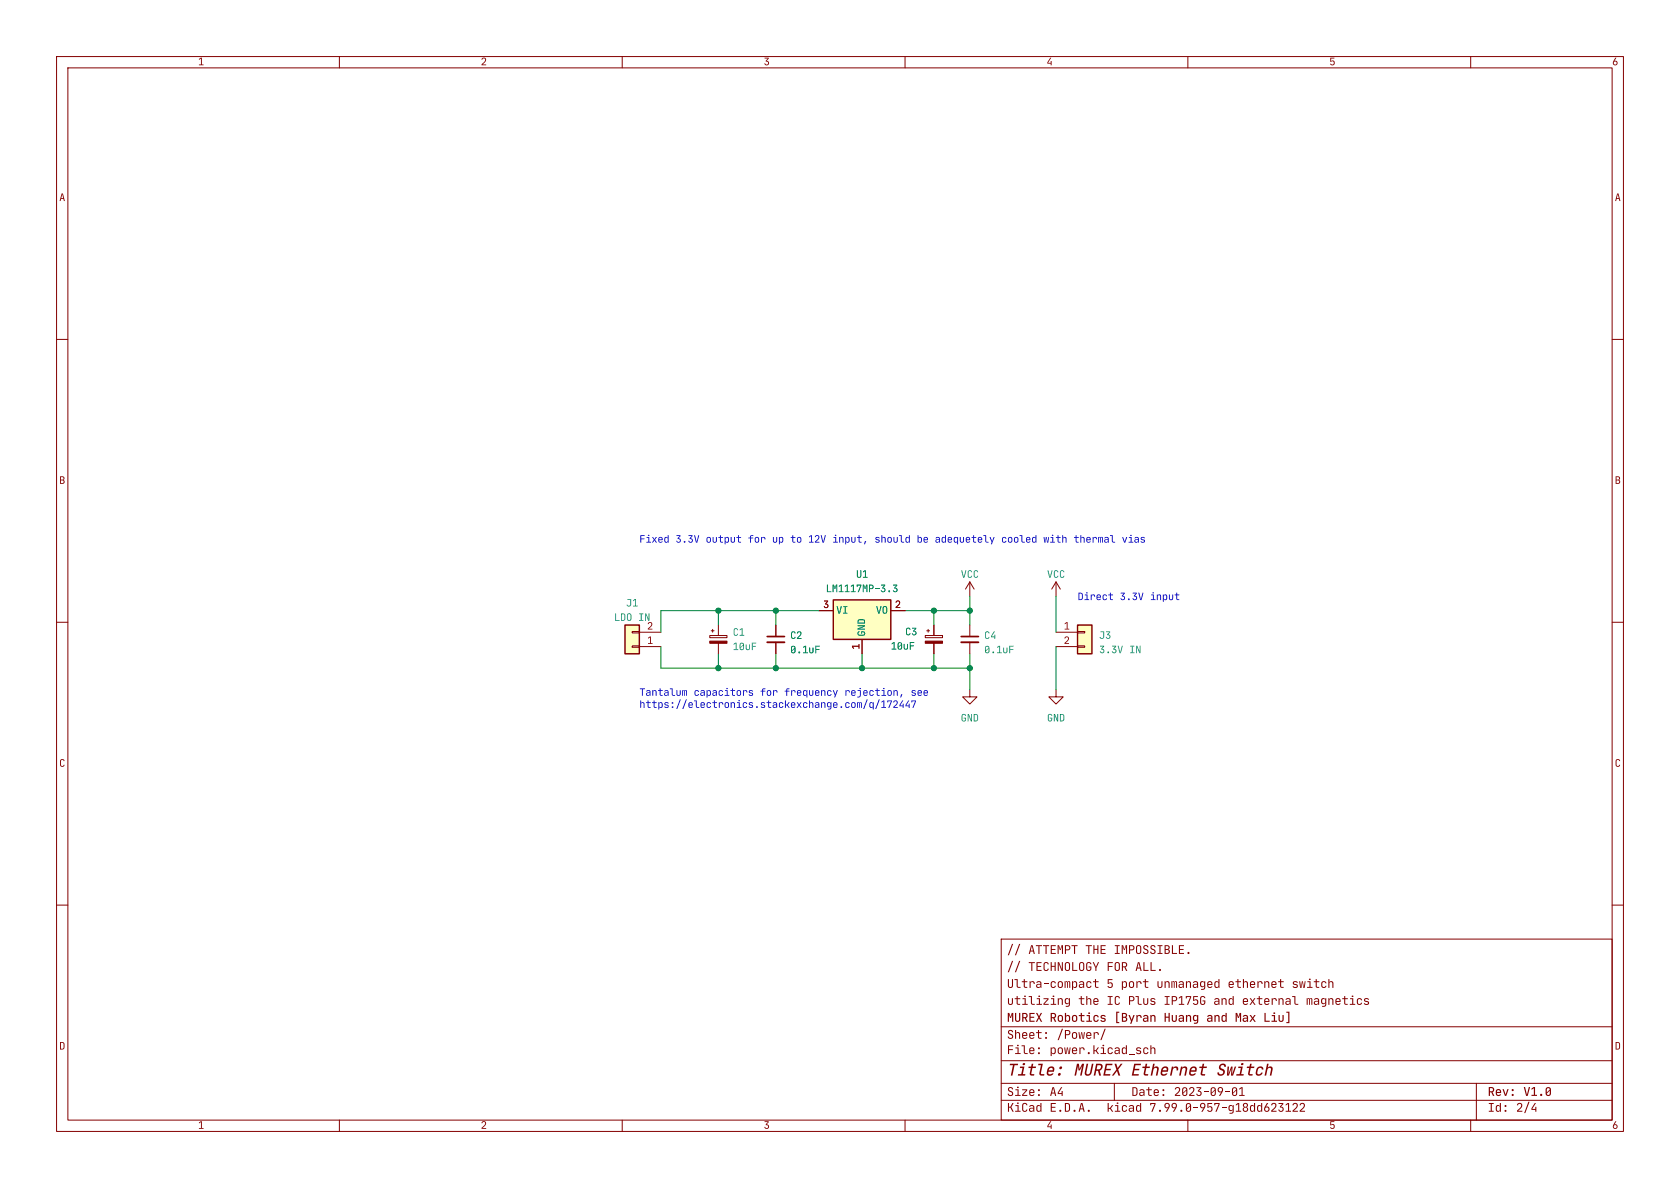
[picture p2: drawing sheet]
<svg xmlns="http://www.w3.org/2000/svg" width="297mm" height="210mm" viewBox="0 0 297 210" stroke-linecap="round" stroke-linejoin="round" font-family="sans-serif">
<defs><g id="words">
<text font-size="2.8" fill="#840000" x="214.9" y="191.1">Switch</text>
<g font-size="2.1" fill="#840000">
<text x="181.8" y="172.3">TECHNOLOGYFOR ALL.</text>
<text x="181.8" y="169.3">ATTEMPTTHE IMPOSSIBLE.</text>
<text x="178" y="175.3">Ultra-compact</text>
<text x="195.6" y="178.3">IC</text>
<text x="195.6" y="175.3">5 port</text>
<text x="204.4" y="175.3">unmanaged</text>
<text x="205.7" y="178.3">IP175G</text>
<text x="214.5" y="178.3">and</text>
<text x="219.5" y="178.3">external</text>
<text x="228.4" y="175.3">switch</text>
<text x="230.9" y="178.3">magnetics</text>
<text x="178" y="184.3">Sheet:</text>
<text x="186.8" y="184.3">/Power/</text>
<text x="205.7" y="181.3">Huang and Max Liu]</text>
<text x="185.6" y="187">power.kicad_sch</text>
<text x="178" y="197.2">KiCad</text>
<text x="178" y="194.4">Size:</text>
<text x="195.6" y="197.2">kicad</text>
<text x="263" y="194.4">Rev:</text>
</g>
<g font-size="1.8" fill="#0000c2">
<text x="113" y="96.1">Fixed</text>
<text x="119.4" y="96.1">3.3V</text>
<text x="124.8" y="96.1">output</text>
<text x="132.2" y="96.1">for</text>
<text x="136.5" y="96.1">up to</text>
<text x="142.9" y="96.1">12V input,</text>
<text x="154.6" y="96.1">should</text>
<text x="162.1" y="96.1">be adequetely</text>
<text x="177" y="96.1">cooled</text>
<text x="184.4" y="96.1">with</text>
<text x="189.8" y="96.1">thermal</text>
<text x="198.3" y="96.1">vias</text>
<text x="190.5" y="106.3">Direct</text>
<text x="198" y="106.3">3.3V</text>
<text x="203.3" y="106.3">input</text>
<text x="113" y="123.2">Tantalum</text>
<text x="113" y="125.3">https://electronics.stackexchange.com/q/172447</text>
<text x="122.6" y="123.2">capacitors</text>
<text x="134.3" y="123.2">for</text>
<text x="138.6" y="123.2">frequency</text>
<text x="149.3" y="123.2">rejection,</text>
<text x="161" y="123.2">see</text>
</g>
<g font-size="1.8" fill="#840000">
<text x="145.5" y="107.7">3</text>
<text x="158.2" y="107.7">2</text>
<text x="114.4" y="111.5">2</text>
<text x="188.1" y="111.5">1</text>
<text x="114.4" y="114">1</text>
<text x="152.1" y="114.8" transform="rotate(-90 152.1 114.8)">1</text>
<text x="188.1" y="114">2</text>
<text x="10.5" y="136.1">C</text>
<text x="285.5" y="136.1">C</text>
</g>
<g font-size="1.8" fill="#008484">
<text x="169.9" y="102.7">VCC</text>
<text x="185.1" y="102.7">VCC</text>
<text x="108.6" y="110.3">LDO IN</text>
<text x="129.5" y="113">C1</text>
<text x="139.7" y="113.5">C2</text>
<text x="153.5" y="112.5" transform="rotate(-90 153.5 112.5)">GND</text>
<text x="154.8" y="109.1">VO</text>
<text x="160" y="112.9">C3</text>
<text x="174" y="113.5">C4</text>
<text x="139.7" y="116.1">0.1uF</text>
<text x="157.5" y="115.4">10uF</text>
<text x="174" y="116.1">0.1uF</text>
<text x="169.9" y="128.1">GND</text>
<text x="185.1" y="128.1">GND</text>
</g>
</g></defs>
<path d="M10 10h277v190h-277zM12 12h273v186h-273zM60 10v2M110 10v2M160 10v2M210 10v2M260 10v2M177 166h108v32h-108z" fill="none" stroke="#840000" stroke-width=".18"/>
<g fill="#840000">
<path d="M35.2 10.4l.5-.2v1.2h.3v.1h-.8v-.1h.3v-1l-.3 .2z"/>
<path d="M85.2 10.3l.4-.1 .3 .2v.4l-.6 .6h.7v.1h-.9v-.1l.5-.5 .2-.3-.2-.3-.5 .3z"/>
<path d="M135.2 10.2h.7v.2l-.4 .3 .3 .1 .1 .2v.3l-.2 .2h-.4l-.2-.3 .4 .2 .2-.1 .1-.3-.4-.1v-.2l.4-.4h-.6z"/>
<path d="M185.7 10.2h.2l-.6 .9h.4v-.3h.2v.7h-.2v-.2h-.5v-.3z"/>
<path d="M235.2 10.2h.7v.1h-.6v.5l.4-.1 .2 .2v.4l-.2 .2h-.3l-.2-.2h.1l.3 .1 .2-.2-.1-.3h-.5z"/>
<path d="M285.6 10.2h.2l-.4 .6h.4l.2 .4-.2 .3-.3 .1-.3-.2-.1-.3 .5 .3 .2-.2-.1-.3h-.2l-.2 .2h-.2z"/>
</g>
<path d="M60 198v2M110 198v2M160 198v2M210 198v2M260 198v2" fill="none" stroke="#840000" stroke-width=".18"/>
<g fill="#840000">
<path d="M35.2 198.4l.5-.2v1.2h.3v.1h-.8v-.1h.3v-1l-.3 .2z"/>
<path d="M85.2 198.3l.4-.1 .3 .2v.4l-.6 .6h.7v.1h-.9v-.1l.5-.5 .2-.3-.2-.3-.5 .3z"/>
<path d="M135.2 198.2h.7v.2l-.4 .4h.3l.1 .2v.3l-.2 .2h-.4l-.2-.3 .4 .2 .2-.1 .1-.3-.4-.1v-.2l.4-.4-.6 .1z"/>
<path d="M185.7 198.2h.2l-.6 .9h.4v-.3h.2v.7h-.2v-.2h-.5v-.3z"/>
<path d="M235.2 198.2h.7v.2h-.6v.4l.4-.1 .2 .2v.4l-.2 .2h-.3l-.2-.2h.1l.3 .1 .2-.2-.1-.3h-.5z"/>
<path d="M285.6 198.2h.2l-.4 .6h.4l.2 .4-.2 .3-.3 .1-.3-.1-.1-.3 .5 .2 .2-.2-.1-.2-.2-.1-.2 .3-.2-.1z"/>
</g>
<path d="M10 60h2M10 110h2M10 160h2" fill="none" stroke="#840000" stroke-width=".18"/>
<g fill="#840000">
<path d="M10.9 34.2h.2l.4 1.3h-.2l-.1-.3h-.4l-.1 .3h-.2l.2-.5h.5l-.2-.7-.2 .7h-.1z"/>
<path d="M10.6 84.2h.6l.2 .2v.3l-.2 .1 .2 .2v.2l-.2 .3h-.6v-.6h.2v.5h.3l.2-.2-.2-.3h-.5v-.6h.2v.5h.3l.1-.2-.1-.2-.5-.1z"/>
<path d="M10.6 184.2h.5l.3 .2v.8l-.2 .3h-.6v-1.2h.2v1.1h.3l.1-.3v-.7l-.6-.1z"/>
</g>
<path d="M285 60h2M285 110h2M285 160h2" fill="none" stroke="#840000" stroke-width=".18"/>
<g fill="#840000">
<path d="M285.9 34.2h.2l.4 1.3h-.2l-.1-.3h-.4l-.1 .3h-.2l.2-.5h.5l-.2-.7-.2 .7h-.1z"/>
<path d="M285.6 84.2h.6l.2 .2v.3l-.2 .1 .2 .3-.2 .4h-.6v-.6h.2v.5h.3l.2-.2-.2-.3h-.5v-.6h.2v.5h.3l.1-.2-.1-.2-.5-.1z"/>
<path d="M285.6 184.2h.5l.3 .2v.8l-.2 .3h-.6v-1.2h.2v1.1h.3l.1-.2v-.7l-.6-.2z"/>
<path d="M200.2 192.2h.6l.3 .3v.9l-.3 .3h-.6v-1.3h.2v1.2l.4-.1 .1-.2v-.8l-.7-.1z"/>
<path d="M201.5 192.7l.4-.2 .4 .2v1h-.1v-.2l-.3 .2-.4-.1-.1-.2 .4 .2 .3-.3v-.1h-.3l-.4 .2 .2-.3 .5-.1-.1-.3-.6 .1z"/>
<path d="M203 192.2h.2v.4h.4v.1h-.4v.8l.4 .1v.1l-.5-.1-.1-.9h-.4v-.1h.4z"/>
<path d="M204.1 192.7l.4-.2 .3 .2 .1 .5h-.8l.2 .4 .6-.1-.2 .2h-.4l-.3-.1-.1-.6h.8l-.1-.2-.2-.1-.2 .1-.1 .2h-.2z"/>
<path d="M207.8 192.3l.4-.1 .4 .2v.5l-.7 .7h.8v.1h-1v-.2l.6-.5 .1-.4v-.2l-.2-.1-.2 .1-.1 .2h-.2z"/>
<path d="M209.1 192.3l.5-.1 .3 .3v.9l-.3 .3h-.3l-.3-.2v-.2h.2l.1 .2 .2 .1 .2-.3v-.5l-.5 .5h-.2v-.1h.2l.5-.6-.1-.2h-.3l-.1 .8h-.2z"/>
<path d="M210.3 192.3l.5-.1 .3 .2v.5l-.7 .7h.8v.1h-1v-.2l.6-.5 .2-.4-.1-.2-.2-.1-.2 .1-.1 .2h-.2z"/>
<path d="M211.5 192.2h.9v.2l-.5 .4 .4 .1 .1 .2v.4l-.2 .2h-.5l-.2-.4h.2l.2 .3 .3-.1v-.4l-.4-.1v-.2l.4-.5-.7 .1z"/>
<path d="M212.8 192.9h.8v.2h-.8z"/>
<path d="M214.1 192.3l.5-.1 .3 .3v.9l-.2 .3h-.4l-.3-.2v-.2h.2l.1 .2 .2 .1 .3-.3v-.5l-.6 .5h-.2v-.1h.2l.6-.6-.2-.2h-.3l-.1 .8h-.2z"/>
<path d="M215.4 192.3l.5-.1 .3 .3v.4l-.5 .8h-.2l.5-.7-.5 .1-.2-.5h.1l.1 .3 .3 .1 .2-.2v-.2l-.3-.3-.3 .3h-.1z"/>
<path d="M216.6 192.9h.8v.2h-.8z"/>
<path d="M217.9 192.3l.5-.1 .3 .3v.9l-.2 .3h-.4l-.3-.2v-.2h.2l.1 .2 .2 .1 .2-.3v-.5l-.5 .5h-.2v-.1h.2l.5-.6-.1-.2h-.3l-.1 .8h-.2z"/>
<path d="M219.1 192.4l.3-.2h.3v1.4h.3v.1h-.9v-.1h.4v-1.2l-.4 .2z"/>
<circle cx="205.7" cy="193.6" r=".18"/>
<circle cx="205.7" cy="192.7" r=".18"/>
</g>
<path d="M177 194.5h108" fill="none" stroke="#840000" stroke-width=".18"/>
<g fill="#840000">
<path d="M185.8 195h.9v.2h-.8v.5h.7v.1h-.7v.6h.8v.1h-.9z"/>
<path d="M188.3 195h.6l.2 .3 .1 .9-.3 .3h-.6v-1.3h.1v1.2l.4-.1 .2-.2-.1-.8-.6-.1z"/>
<path d="M191.1 195h.3l.4 1.5h-.2l-.1-.4h-.5l-.1 .4h-.2l.1-.6h.6l-.2-.8-.2 .8h-.2z"/>
<path d="M195.8 195h.2v.8h.2l.4-.4h.2l-.4 .5 .4 .6h-.2l-.4-.5h-.2v.5h-.2z"/>
<path d="M201 195.4l.3-.1 .3 .3v-.6h.1v1.5h-.1v-.2l-.3 .2-.4-.1-.1-.3h.2l.1 .2 .2 .1 .2-.1 .1-.2-.1-.5-.2-.1-.3 .1v.5h-.2z"/>
<path d="M203.3 195h1l-.5 1.5h-.3l.6-1.3h-.6v.2h-.2z"/>
<path d="M206 195.1l.5-.1 .3 .3-.1 .4-.4 .8h-.2l.4-.7-.4 .1-.3-.5h.2l.1 .3 .3 .1 .2-.2v-.2l-.3-.3-.3 .3h-.2z"/>
<path d="M207.2 195.1l.5-.1 .4 .3-.1 .4-.4 .8h-.3l.5-.7-.5 .1-.2-.5h.2l.1 .3 .2 .1 .2-.2 .1-.3-.4-.2-.2 .3h-.2z"/>
<path d="M209.8 195.1l.4-.1 .3 .3 .1 .9-.3 .3h-.4l-.2-.2-.1-.2h.2l.1 .2 .3 .1 .2-.3v-.5l-.6 .5h-.2v-.1h.2l.6-.6-.2-.2h-.3l-.1 .8h-.2z"/>
<path d="M210.9 195.7h.9v.2h-.9z"/>
<path d="M212.3 195.1l.5-.1 .3 .3v.4l-.5 .8h-.2l.4-.7-.4 .1-.3-.5h.2l.1 .3 .3 .1 .2-.2v-.3l-.3-.2-.3 .3h-.2z"/>
<path d="M213.5 195h.8v.2h-.7v.5l.4-.2 .3 .3v.5l-.2 .2h-.4l-.3-.2v-.1h.2l.4 .2 .2-.3-.2-.4-.6 .1z"/>
<path d="M214.7 195h.9l-.5 1.5h-.2l.5-1.3h-.5v.2h-.2z"/>
<path d="M216 195.7h.8v.2h-.8z"/>
<path d="M217.3 195.4l.4-.1 .2 .3v-.2h.2v1.1l-.2 .3-.5 .1v-.2l.5-.1v-.4l-.2 .2h-.2l-.3-.4 .5 .2 .2-.1v-.3l-.1-.2-.2-.1-.2 .2v.3h-.2z"/>
<path d="M218.5 195.2l.3-.2h.3v1.4h.3v.1h-.9v-.1h.4v-1.2l-.4 .2z"/>
<path d="M219.8 195.1l.5-.1 .3 .2v.3l-.2 .2 .2 .2 .1 .3-.3 .3h-.4l-.3-.2v-.2h.2l.1 .2 .2 .1 .3-.3-.1-.2-.2-.1-.2 .1-.1 .2h-.2l.3-.4-.3-.3h.2l.2 .3 .3-.3v-.2l-.2-.1-.2 .1-.1 .2h-.2z"/>
<path d="M221.1 195.4l.4-.1 .2 .3v-.6h.2v1.5h-.2v-.2l-.3 .2-.3-.1-.1-.3h.2v.2l.2 .1 .3-.3v-.5l-.3-.1-.2 .1v.5h-.2z"/>
<path d="M222.4 195.4l.3-.1 .3 .3v-.6h.1v1.5h-.1v-.2l-.3 .2-.4-.1-.1-.3h.2l.1 .2 .2 .1 .3-.3-.1-.5-.2-.1-.3 .1v.5h-.2z"/>
<path d="M224 195h.2l-.5 .7 .5-.1 .2 .5-.1 .3-.4 .2-.3-.2-.1-.3h.2l.1 .2 .2 .1 .2-.2v-.4h-.3l-.2 .3h-.2z"/>
<path d="M224.8 195.1l.5-.1 .3 .2v.5l-.7 .7h.8v.1h-1v-.2l.6-.5 .2-.4-.1-.2-.2-.1-.2 .1-.1 .2h-.2z"/>
<path d="M226 195h.9v.2l-.5 .4 .4 .1 .1 .2v.4l-.2 .2h-.5l-.2-.4h.2l.2 .3 .3-.1v-.4l-.4-.1v-.2l.4-.5-.7 .1z"/>
<path d="M227.3 195.2l.4-.2h.2v1.4h.3v.1h-.9v-.1h.4v-1.2l-.4 .2z"/>
<path d="M228.6 195.1l.4-.1 .4 .2v.5l-.7 .7h.8v.1h-1v-.2l.6-.5 .1-.4v-.2l-.2-.1-.2 .1-.1 .2h-.2z"/>
<path d="M229.9 195.1l.4-.1 .3 .2v.5l-.6 .7h.7v.1h-.9v-.2l.5-.5 .2-.4-.1-.2-.1-.1-.3 .1-.1 .2h-.1z"/>
<circle cx="187.5" cy="196.4" r=".19"/>
<circle cx="190" cy="196.4" r=".19"/>
<circle cx="192.5" cy="196.4" r=".19"/>
<circle cx="197.6" cy="195" r=".15"/>
<circle cx="205.1" cy="196.4" r=".19"/>
<circle cx="208.9" cy="196.4" r=".19"/>
</g>
<path d="M177 191.5h108" fill="none" stroke="#840000" stroke-width=".18"/>
<g fill="#840000">
<path d="M263.2 192.2h.6l.3 .2v.4l-.2 .3 .3 .6h-.3l-.3-.6h-.2v.6h-.2v-1.3h.2v.5h.4l.1-.2-.1-.3h-.6z"/>
<path d="M269.4 192.2h.2l.3 1.4 .4-1.4h.2l-.4 1.5h-.3z"/>
<path d="M270.8 192.4l.3-.2h.3v1.3h.3v.2h-1v-.2h.5v-1.1l-.4 .3z"/>
<path d="M273.4 192.3l.4-.1 .4 .2v1l-.3 .3h-.4l-.2-.2-.1-.2h.3v.2l.3 .1 .2-.3v-.5l-.5 .5h-.3v-.2h.3l.5-.5-.2-.2h-.2l-.1 .7h-.3z"/>
<path d="M186.1 192.2h.2l.4 1.5h-.2l-.1-.4h-.4l-.2 .4h-.2l.2-.6h.6l-.2-.8-.2 .8h-.2z"/>
<path d="M187.6 192.2h.2l-.6 1h.5v-.3h.2v.8h-.2v-.3h-.7v-.3z"/>
<path d="M263.2 195h.9v.2h-.4v1.2h.4v.1h-.9v-.1h.3v-1.2h-.3z"/>
<path d="M264.6 195.4l.3-.1 .3 .3v-.6h.1v1.5h-.1v-.2l-.3 .2-.4-.1-.1-.3h.2l.3 .3 .3-.3-.1-.4-.2-.2-.3 .1v.5h-.2z"/>
<path d="M268.3 195.1l.4-.1 .4 .1-.1 .6-.6 .7h.7v.1h-.9v-.2l.5-.5 .2-.3v-.3l-.2-.1-.5 .3z"/>
<path d="M270.2 194.8h.2l-.7 2h-.2z"/>
<path d="M271.3 195h.2l-.6 1h.5v-.3h.2v.8h-.2v-.3h-.7v-.3z"/>
<circle cx="272.5" cy="193.6" r=".2"/>
<circle cx="179.9" cy="192.2" r=".15"/>
<circle cx="183.7" cy="193.6" r=".18"/>
<circle cx="183.7" cy="192.7" r=".18"/>
<circle cx="266.2" cy="196.4" r=".18"/>
<circle cx="266.2" cy="195.5" r=".18"/>
</g>
<path d="M177 187.5h108" fill="none" stroke="#840000" stroke-width=".18"/>
<g fill="#840000">
<path d="M178.6 188h1.4l-.1 .3h-.5l-.4 1.8h-.3l.4-1.8h-.6z"/>
<path d="M180.3 188.5h.8l-.3 1.4h.5l-.1 .2h-1.3l.1-.2h.5l.3-1.1h-.5z"/>
<path d="M181.9 188.5h.4l.1-.5h.3l-.1 .5h.6l-.1 .3h-.6l-.2 1 .6 .1-.1 .2h-.5l-.2-.1 .1-1.2h-.4z"/>
<path d="M183.6 188h.8l-.4 1.7 .1 .2h.5v.2h-.6l-.2-.2 .2-1.6h-.5z"/>
<path d="M185.4 188.7l.6-.2 .4 .3-.1 .7h-.9l-.1 .3 .2 .1 .8-.1-.5 .3h-.4l-.3-.2v-.7h1v-.3l-.3-.1-.3 .1-.1 .3h-.3z"/>
<path d="M190.4 188h.3l.1 1 .5-1h.4l-.5 2.1h-.2l.4-1.8-.5 .9h-.2l-.1-.9-.4 1.8h-.2z"/>
<path d="M192.1 188h.3l-.4 1.7 .1 .1 .2 .1 .4-.3 .3-1.6h.3l-.4 1.8-.5 .4-.4-.1-.2-.3z"/>
<path d="M193.8 188l.8 .1 .3 .2-.1 .6-.4 .4 .2 .8h-.3l-.2-.8h-.3l-.2 .8h-.2l.2-1.1h.8l.2-.3-.1-.4h-.5l-.1 .7h-.3z"/>
<path d="M195.5 188h1.2l-.1 .3h-.9l-.1 .6h.8l-.1 .3h-.8l-.1 .7h.9l-.1 .2h-1.2z"/>
<path d="M197 188h.3l.3 .8 .5-.8h.4l-.8 1.1 .3 1h-.3l-.2-.8-.6 .8h-.3l.8-1z"/>
<path d="M200.5 188h1.2v.3h-1l-.1 .6h.8v.3h-.8l-.2 .7h.9v.2h-1.2z"/>
<path d="M202 188.5h.4l.1-.5h.3l-.1 .5h.6v.3h-.6l-.2 1 .5 .1-.1 .2h-.5l-.2-.1 .2-1.2h-.5z"/>
<path d="M203.9 188h.2l-.2 .8 .5-.3 .3 .1 .1 .2-.2 1.3h-.3l.3-1.1-.3-.2-.4 .2-.2 1.1h-.3z"/>
<path d="M205.5 188.7l.6-.2 .4 .3v.7h-1v.2l.1 .2 .8-.1-.4 .3h-.5l-.3-.2 .1-.7h.9v-.3l-.2-.1-.3 .1-.2 .3h-.2z"/>
<path d="M207.2 188.5h.2v.3l.3-.3 .4 .1 .2 .2v.4h-.3l-.1-.4h-.4l-.2 .3-.2 1h-.3z"/>
<path d="M208.8 188.5h.2v.3l.4-.3 .4 .2 .1 .3-.2 1.1h-.3l.2-1.1-.3-.2-.3 .2-.3 1.1h-.2z"/>
<path d="M210.5 188.7l.6-.2 .4 .3v.7h-1v.2l.2 .2 .7-.1-.4 .3h-.5l-.3-.2 .1-.7h1v-.3l-.3-.1-.3 .1-.1 .3h-.3z"/>
<path d="M212.1 188.5h.4l.1-.5h.3l-.1 .5h.6l-.1 .3h-.6l-.2 1 .6 .1-.1 .2h-.5l-.2-.1 .2-1.2h-.5z"/>
<path d="M215.7 188.2l.7-.2 .2 .1 .1 .3v.2h-.3v-.2l-.2-.1-.4 .2v.3l.6 .3 .1 .3-.1 .5-.5 .3-.5-.1-.2-.3v-.2h.3l.1 .2 .3 .1 .3-.3v-.3l-.7-.4z"/>
<path d="M224 188h.3l-.2 .8 .4-.3 .3 .1 .2 .2-.2 1.3h-.3l.2-1.1-.2-.2-.4 .2-.3 1.1h-.2z"/>
<path d="M178.2 184.8h.9v.2h-.7v.5h.7v.1h-.7v.7h-.2z"/>
<path d="M179.5 185.2h.6v1h.3v.1h-.9v-.1h.4v-.9h-.4z"/>
<path d="M180.6 184.8h.6v1.2l.5 .2v.1l-.6-.1-.1-1.2h-.4z"/>
<path d="M182.1 185.3l.4-.2 .3 .2 .1 .5h-.8l.2 .4 .6-.1-.2 .2h-.4l-.3-.1-.1-.6h.8l-.1-.2-.2-.1-.2 .1-.1 .2h-.2z"/>
<path d="M193.3 184.8h.2v.8h.2l.4-.4h.2l-.4 .5 .4 .6h-.2l-.4-.5h-.2v.5h-.2z"/>
<path d="M198.4 185.2l.4-.1 .2 .3v-.6h.2v1.5h-.2v-.2l-.2 .2-.4-.1-.1-.3h.2l.1 .2 .2 .1 .2-.3v-.5l-.2-.1-.3 .1v.5h-.2z"/>
<path d="M200.9 185.2l.5-.1 .3 .2v.1l-.4-.1-.3 .2 .1 .1 .6 .2v.3l-.1 .2h-.4l-.3-.1-.1-.2 .5 .2 .3-.2-.7-.3z"/>
<path d="M202.2 185.3l.4-.2 .4 .2v.2l-.4-.2-.3 .2 .1 .6 .3 .1 .1-.2h.2l-.2 .3h-.4l-.2-.2-.1-.5z"/>
<path d="M203.4 184.8h.2l-.1 .6 .3-.3 .4 .2 .1 1h-.2v-.8l-.3-.2-.2 .2v.8h-.2z"/>
<circle cx="181" cy="188.1" r=".21"/>
<circle cx="187.3" cy="189.9" r=".25"/>
<circle cx="187.5" cy="188.7" r=".25"/>
<circle cx="219.6" cy="188.1" r=".21"/>
<circle cx="183.7" cy="186.2" r=".18"/>
<circle cx="183.7" cy="185.3" r=".18"/>
<circle cx="195.1" cy="184.8" r=".15"/>
</g>
<path d="M177 181.5h108" fill="none" stroke="#840000" stroke-width=".18"/>
<g fill="#840000">
<path d="M187.7 181.9h.2l-.7 2h-.2z"/>
<path d="M195.3 181.9h.2l-.8 2h-.2z"/>
<path d="M178.2 179.1h.2l.3 .7 .2-.7h.2v1.5h-.2v-1.3l-.2 .6h-.1l-.3-.6 .1 1.3h-.2z"/>
<path d="M179.4 179.1h.3v1.2l.2 .2 .3-.3v-1.1h.2v1.2l-.3 .3h-.4l-.2-.2z"/>
<path d="M180.7 179.1h.6l.3 .2v.4l-.2 .3 .3 .6h-.2l-.3-.6h-.3v.6h-.2v-1.3h.2v.5h.4l.2-.3-.2-.2h-.6z"/>
<path d="M182 179.1h.9v.2h-.7v.4h.6v.2h-.6v.5h.7v.2h-.9z"/>
<path d="M183.1 179.1h.3l.3 .6 .3-.6h.2l-.4 .7 .5 .8h-.3l-.3-.6-.3 .6h-.3l.5-.8z"/>
<path d="M185.7 179.1h.7l.2 .2 .1 .4-.3 .3 .3 .6h-.2l-.3-.6h-.2v.6h-.3v-1.3h.3v.5h.4l.1-.3-.2-.2h-.6z"/>
<path d="M187.1 179.5l.4-.1 .4 .2v.7l-.2 .3h-.4l-.3-.2v-.2h.2l.2 .3 .3-.3v-.4l-.2-.2-.3 .1v.5h-.2z"/>
<path d="M188.3 179.1h.2v.5l.3-.2 .3 .2 .1 .7-.2 .3h-.4l-.1-.2v.2h-.2v-.4h.2l.2 .3 .2-.1 .1-.2v-.5l-.3-.1-.2 .1v.5h-.2z"/>
<path d="M189.6 179.5l.5-.1 .3 .2v.7l-.2 .3h-.4l-.2-.2-.1-.2h.2l.3 .3 .2-.3v-.4l-.2-.2-.3 .1v.5h-.2z"/>
<path d="M191.1 179.1h.2v.3h.4v.2h-.4v.8h.4v.2l-.6-.1v-.9h-.4v-.2h.4z"/>
<path d="M192.1 179.4h.6v1h.3v.2h-1v-.2h.5v-.8h-.4z"/>
<path d="M193.4 179.5l.4-.1 .4 .2v.2h-.2l-.2-.2-.3 .2 .1 .6 .6-.2-.2 .4h-.4l-.2-.2-.1-.6z"/>
<path d="M194.6 179.5l.5-.1 .3 .2 .1 .1-.5-.1-.2 .1 .6 .4 .1 .3-.2 .2h-.4l-.3-.1-.1-.2 .5 .2 .3-.2-.1-.1-.6-.2z"/>
<path d="M197.3 178.8h.6v.2h-.4v1.7h.4v.2h-.6z"/>
<path d="M198.3 179.1h.7l.2 .2v.3l-.2 .2 .2 .2 .1 .3-.2 .3h-.8v-.7h.2v.5h.4l.2-.2-.2-.3h-.6v-.6h.2v.4h.4l.1-.2-.1-.2h-.6z"/>
<path d="M199.5 179.4h.2l.4 1 .3-1h.2l-.6 1.6h-.2l.2-.5z"/>
<path d="M200.9 179.4h.2v.2l.2-.2h.3l.2 .3v.2h-.2l-.1-.3-.3 .1-.1 .9h-.2z"/>
<path d="M202.2 179.5l.4-.1 .3 .2 .1 1h-.2v-.2l-.3 .2-.4-.1-.1-.2 .5 .2 .3-.3v-.1h-.3l-.2 .2h-.3l.3-.4h.5l-.2-.3-.5 .1z"/>
<path d="M203.4 179.4h.2v.2l.2-.2 .4 .1 .1 1.1h-.2v-.8l-.3-.2-.2 .2v.8h-.2z"/>
<path d="M205.9 179.1h.2v.6h.5v-.6h.2v1.5h-.2v-.7h-.5v.7h-.2z"/>
<path d="M216.1 179.5l.3-.1 .3 .2v-.5h.2v1.5h-.2v-.2l-.3 .3-.4-.2-.1-.3h.2l.3 .3 .3-.3-.1-.4-.2-.2-.2 .1-.1 .5h-.2z"/>
<path d="M218.4 179.1h.3l.2 .7 .2-.7h.3v1.5h-.2v-1.3l-.2 .6h-.2l-.2-.6 .1 1.3h-.3z"/>
<path d="M223.5 179.1h.3v1.3h.7v.2h-1z"/>
<path d="M227.4 178.8h.6v2.1h-.6v-.2h.3v-1.7h-.3z"/>
<path d="M178.2 176.5h.2v.8l.2 .2 .3-.2v-.8h.2v.8l-.2 .3h-.4l-.2-.1z"/>
<path d="M179.7 176.1h.2v.4h.5v.1h-.5v.8l.4 .1v.1l-.5-.1-.1-.9h-.3v-.1h.3z"/>
<path d="M180.8 176.5h.5v1h.4v.1h-1v-.1h.4v-.9h-.3z"/>
<path d="M181.9 176.1h.5v1.2l.5 .2v.1l-.6-.1-.1-1.2h-.3z"/>
<path d="M183.3 176.5h.6v1h.3v.1h-1v-.1h.5v-.9h-.4z"/>
<path d="M184.5 176.5h.9v.2l-.7 .8h.7v.1h-.9v-.2l.7-.8h-.7z"/>
<path d="M185.8 176.5h.6v1h.3v.1h-.9v-.1h.4v-.9h-.4z"/>
<path d="M187 176.5h.2v.2l.3-.3 .3 .2 .1 1h-.2v-.8l-.2-.2-.3 .2v.8h-.2z"/>
<path d="M188.3 176.5l.4-.1 .3 .3v-.2h.2l-.1 1.1-.2 .3-.5 .1v-.2l.5-.1 .1-.4-.2 .2h-.3l-.2-.1-.1-.3h.2l.2 .2h.2l.1-.1 .1-.3-.2-.3h-.2l-.2 .2v.3h-.2z"/>
<path d="M191.1 176.1h.1v.4h.5v.1h-.5l.1 .8 .4 .1v.1l-.6-.1v-.9h-.4v-.1h.4z"/>
<path d="M192 176.1h.2v.6l.3-.3 .4 .2v1h-.2v-.8l-.2-.2-.3 .2v.8h-.2z"/>
<path d="M193.4 176.6l.4-.2 .3 .2 .1 .5h-.7l.1 .4 .6-.1-.2 .2h-.4l-.3-.1v-.6h.7v-.2l-.3-.1-.2 .1v.2h-.2z"/>
<path d="M199.6 176.1h.7l.3 .4-.2 .4-.6 .1v.6h-.2v-1.3h.2v.5h.4l.2-.3-.2-.2h-.6z"/>
<path d="M200.7 176.1h.6v1.2l.5 .2v.1l-.6-.1-.1-1.2h-.4z"/>
<path d="M202.1 176.5h.2v.8l.3 .2 .2-.2v-.8h.2v.8l-.2 .3h-.4l-.2-.1z"/>
<path d="M203.5 176.5l.4-.1 .3 .2 .1 .1-.5-.1-.2 .2v.1l.6 .2 .1 .3-.2 .2h-.4l-.3-.1-.1-.2 .6 .2 .2-.2-.7-.3z"/>
<path d="M217.3 176.5l.4-.1 .2 .3v-.6h.2v1.5h-.2v-.2l-.3 .2-.3-.1-.1-.3h.2l.2 .3 .2-.1 .1-.2v-.4l-.2-.2-.3 .1v.5h-.2z"/>
<path d="M222.5 176.1h.2v.4h.5v.1h-.5v.8l.4 .1v.1l-.5-.1-.1-.9h-.3v-.1h.3z"/>
<path d="M227.4 176.6l.3-.2 .4 .2 .1 1h-.2v-.2l-.3 .2-.4-.1-.1-.2 .5 .2 .3-.3v-.1h-.4l-.4 .2 .2-.3 .6-.1-.2-.3-.5 .1z"/>
<path d="M228.4 176.1h.6v1.2l.5 .2v.1l-.6-.1-.1-1.2h-.4z"/>
<path d="M237.6 176.1h.2v.4h.5v.1h-.5v.8l.5 .1v.1l-.6-.1-.1-.9h-.3v-.1h.3z"/>
<path d="M241.2 176.5l.5-.1 .3 .2v.1l-.5-.1-.2 .2 .1 .1 .6 .2v.3l-.1 .2h-.4l-.3-.1-.1-.2 .5 .2 .2-.2v-.1l-.6-.2z"/>
<path d="M178.2 173.1h.2v1.2l.2 .2 .3-.2v-1.2h.2v1.2l-.3 .3h-.3l-.3-.2z"/>
<path d="M179.3 173.1h.6v1.2l.5 .2v.1l-.6-.1-.1-1.2h-.4z"/>
<path d="M181 173.1h.2v.4h.4v.1h-.4v.8l.4 .1v.1l-.5-.1-.1-.9h-.4v-.1h.4z"/>
<path d="M192.2 173.6l.4-.2 .3 .2 .1 .2-.5-.2-.3 .2 .1 .6 .3 .1 .2-.2h.2l-.3 .3h-.3l-.3-.1-.1-.6z"/>
<path d="M193.6 173.1h.2v.4h.4v.1h-.4v.8l.4 .1v.1l-.5-.1-.1-.9h-.4v-.1h.4z"/>
<path d="M195.8 173.1h.9v.2h-.7v.5l.4-.2 .3 .3v.5l-.2 .2h-.4l-.3-.2v-.1h.2l.3 .2 .2-.3-.1-.4-.6 .1z"/>
<path d="M202.4 173.1h.2v.4h.4v.1h-.4v.8l.4 .1v.1l-.5-.1-.1-.9h-.4v-.1h.4z"/>
<path d="M214.8 173.5l.4-.1 .2 .3v-.6h.2v1.5h-.2v-.2l-.3 .2-.3-.1-.1-.3h.2l.2 .3 .2-.1 .1-.2v-.4l-.2-.2-.3 .1v.5h-.2z"/>
<path d="M217.3 173.6l.4-.2 .4 .2v.5h-.7l.2 .4 .5-.1-.1 .2h-.5l-.2-.1-.1-.6h.7v-.2l-.2-.1-.3 .1v.2h-.2z"/>
<path d="M218.7 173.1h.2v.4h.5v.1h-.5l.1 .8 .4 .1v.1l-.6-.1-.1-.9h-.3v-.1h.3z"/>
<path d="M219.7 173.1h.2v.6l.3-.3 .4 .2v1h-.2v-.8l-.2-.2-.3 .2v.8h-.2z"/>
<path d="M221.1 173.6l.4-.2 .3 .2 .1 .5h-.7l.1 .4 .6-.1-.2 .2h-.4l-.3-.1v-.6h.7l-.1-.2-.2-.1-.2 .1v.2h-.2z"/>
<path d="M222.3 173.5h.2v.2l.2-.2h.3l.2 .3v.1h-.2l-.1-.3-.4 .1v.9h-.2z"/>
<path d="M223.5 173.5h.2v.2l.2-.3 .4 .2 .1 1h-.2v-.8l-.2-.2-.3 .2v.8h-.2z"/>
<path d="M224.9 173.6l.4-.2 .3 .2 .1 .5h-.8l.2 .4 .6-.1-.2 .2h-.4l-.3-.1-.1-.6h.8l-.1-.2-.2-.1-.2 .1-.1 .2h-.2z"/>
<path d="M226.3 173.1h.2v.4h.4v.1h-.4v.8l.4 .1v.1l-.5-.1-.1-.9h-.3v-.1h.3z"/>
<path d="M232.6 173.1h.2v.4h.4v.1h-.4v.8l.4 .1v.1l-.5-.1-.1-.9h-.3v-.1h.3z"/>
<path d="M234.8 173.1h.2v.6l.3-.3 .4 .2v1h-.2v-.8l-.2-.2-.3 .2v.8h-.2z"/>
<path d="M178.9 169.9h.2l-.7 2h-.2z"/>
<path d="M180.2 169.9h.2l-.8 2h-.2z"/>
<path d="M178.9 166.9h.2l-.7 2h-.2z"/>
<path d="M180.2 166.9h.2l-.8 2h-.2z"/>
<circle cx="184.9" cy="183.5" r=".18"/>
<circle cx="184.9" cy="182.6" r=".18"/>
<circle cx="192.5" cy="179.1" r=".16"/>
<circle cx="225.3" cy="179.1" r=".16"/>
<circle cx="239.1" cy="176.1" r=".15"/>
<circle cx="231.6" cy="173.1" r=".15"/>
</g>
<path d="M163.6 112.3h3v.4h-3zM163.8 111.5h.5M164.1 111.3v.5M165.1 110.5v1.8M165.1 113.7v1.9M197 191.5v3M261 191.5v6.5" fill="none" stroke="#840000" stroke-width=".18"/>
<path d="M163.6 113.3h3v.4h-3z" fill="#840000" stroke="#840000" stroke-width=".18"/>
<g fill="#008484">
<path d="M157.6 113.7l.6-.2v1.2h.2v.1h-.8v-.1h.4v-1l-.4 .2z"/>
<path d="M160.8 113.5h.8v.2h-.6v.4h.6v.1h-.6v.6h-.2z"/>
</g>
<path d="M190.5 110.5h2.5v5.1h-2.5z" fill="#ffffc2" stroke="#ffffc2" stroke-width=".18"/>
<path d="M186.7 111.8h3.8M186.7 114.3h3.8M190.5 114.2h1.3v.2h-1.3zM190.5 111.6h1.3v.3h-1.3z" fill="none" stroke="#840000" stroke-width=".18"/>
<path d="M190.5 110.5h2.5v5.1h-2.5z" fill="none" stroke="#840000" stroke-width=".25"/>
<g fill="#008484">
<path d="M194.5 111.6h.7v1l-.3 .3h-.3l-.2-.2 .2-.1 .2 .2 .2-.2v-.8h-.5z"/>
<path d="M195.5 111.6h.8v.2l-.4 .3 .4 .3v.3l-.2 .2h-.4l-.2-.3 .4 .2 .2-.1v-.3l-.4-.1v-.2l.4-.3h-.6z"/>
<path d="M194.5 114.2h.7v.1l-.4 .4 .4 .3v.3l-.2 .1h-.4l-.2-.3 .4 .2 .2-.1v-.3l-.3-.1v-.1l.3-.4h-.5z"/>
<path d="M196.6 114.2h.7v.1l-.3 .4 .4 .3-.1 .3-.1 .1h-.4l-.2-.3 .3 .2 .3-.1v-.3l-.4-.1v-.1l.4-.4h-.6z"/>
<path d="M197.6 114.2h.2l.2 1.2 .3-1.2h.2l-.3 1.3h-.3z"/>
<path d="M199.8 114.2h.7v.1h-.2v1h.2v.2h-.7v-.2h.3v-1h-.3z"/>
<path d="M200.9 114.2h.2l.4 1.1v-1.1h.1v1.3h-.2l-.4-1.2v1.2h-.1z"/>
<circle cx="195.9" cy="115.3" r=".16"/>
</g>
<path d="M137.2 110.5v2M137.2 113.5v2.1M186.7 102.9l-.8 1.2M186.7 102.9v2.5M186.7 102.9l.8 1.2" fill="none" stroke="#840000" stroke-width=".18"/>
<path d="M135.6 113.5h3.1" fill="none" stroke="#840000" stroke-width=".33"/>
<path d="M135.6 112.5h3.1" fill="none" stroke="#840000" stroke-width=".3"/>
<g fill="#008484">
<path d="M142 114.4l.5-.2v1.1h.3v.2h-.8v-.2h.3l.1-1-.4 .2z"/>
<path d="M144.1 114.2h.8v.1h-.6v.4h.6v.2h-.6v.6h-.2z"/>
</g>
<path d="M125.5 113.3h3v.4h-3z" fill="#840000" stroke="#840000" stroke-width=".18"/>
<path d="M125.5 112.3h3v.4h-3zM125.7 111.5h.5M126 111.3v.5M127 110.5v1.8M127 113.7v1.9" fill="none" stroke="#840000" stroke-width=".18"/>
<g fill="#008484">
<path d="M129.7 113.8l.5-.2v1.2h.3v.1h-.8v-.1h.4v-1l-.4 .2z"/>
<path d="M130.9 113.7l.3-.1 .3 .2v.8l-.2 .3h-.3l-.2-.2-.1-.1h.2l.1 .2h.2l.2-.2v-.5l-.5 .5h-.2v-.2h.2l.5-.4-.1-.2h-.3l-.1 .6h-.2z"/>
<path d="M131.8 113.9h.2v.7l.2 .2 .2-.1v-.8h.2v.8l-.2 .2h-.3l-.2-.1z"/>
<path d="M132.9 113.6h.8v.2h-.6v.4h.5v.1h-.5v.6h-.2z"/>
</g>
<path d="M169.9 113.5h3.1" fill="none" stroke="#840000" stroke-width=".33"/>
<path d="M169.9 112.5h3.1" fill="none" stroke="#840000" stroke-width=".3"/>
<path d="M171.4 110.5v2M171.4 113.5v2.1" fill="none" stroke="#840000" stroke-width=".18"/>
<g fill="#008484">
<path d="M176.3 114.4l.5-.2v1.1h.3v.2h-.8v-.2h.3l.1-1-.4 .2z"/>
<path d="M178.4 114.2h.8v.1h-.6v.4h.5v.2h-.5v.6h-.2z"/>
</g>
<path d="M147.3 106h10.2v7h-10.2z" fill="#ffffc2" stroke="#ffffc2" stroke-width=".18"/>
<path d="M147.3 106h10.2v7h-10.2z" fill="none" stroke="#840000" stroke-width=".25"/>
<path d="M144.8 108h2.5M152.4 113v2.6M157.5 108h2.5" fill="none" stroke="#840000" stroke-width=".18"/>
<g fill="#008484">
<path d="M147.9 107.2h.2l.3 1.2 .3-1.2h.1l-.3 1.3h-.3z"/>
<path d="M149.1 107.2h.7v.1h-.3v1h.3v.2h-.7v-.2h.2v-1h-.2z"/>
<path d="M151.5 100.8h.1l.1 1 .2 .2 .2-.1v-1.1h.2l-.1 1-.1 .3h-.4l-.2-.2z"/>
<path d="M152.6 101l.5-.2v1.2h.3v.1h-.8v-.1h.3v-1l-.3 .2z"/>
<path d="M146.2 103.4h.2v1.1h.6v.2h-.8z"/>
<path d="M147.2 103.4h.2l.2 .6 .2-.6h.2v1.3h-.1v-1.2l-.2 .6h-.2l-.1-.6v1.2h-.2z"/>
<path d="M148.3 103.6l.5-.2v1.1h.3v.2h-.8v-.2h.4v-1l-.4 .2z"/>
<path d="M149.4 103.6l.5-.2v1.1h.3v.2h-.8v-.2h.3v-1l-.3 .2z"/>
<path d="M150.4 103.6l.5-.2v1.1h.3v.2h-.8v-.2h.4v-1l-.4 .2z"/>
<path d="M151.5 103.4h.8l-.5 1.3h-.2l.5-1.2h-.5v.2h-.1z"/>
<path d="M152.5 103.4h.2l.2 .6 .2-.6h.2v1.3h-.1v-1.2l-.2 .6h-.1l-.2-.6v1.2h-.2z"/>
<path d="M153.6 103.4h.6l.2 .3-.1 .4h-.5v.6h-.2v-1.2h.2v.5h.4l.1-.3-.2-.2h-.5z"/>
<path d="M154.7 104h.7v.2h-.7z"/>
<path d="M155.8 103.4h.7v.1l-.4 .4 .4 .3v.3l-.2 .1h-.4l-.2-.3 .4 .2 .2-.1v-.3l-.3-.1v-.1l.3-.4h-.5z"/>
<path d="M157.9 103.4h.7v.1l-.4 .4 .4 .3v.3l-.2 .1h-.4l-.1-.3 .3 .2 .3-.1v-.3l-.4-.1v-.1l.4-.4h-.6z"/>
<circle cx="157.2" cy="104.5" r=".16"/>
</g>
<path d="M110.5 110.5h2.5v5.1h-2.5z" fill="#ffffc2" stroke="#ffffc2" stroke-width=".18"/>
<path d="M111.8 111.6h1.2v.3h-1.2zM111.8 114.2h1.2v.2h-1.2zM113 114.3h3.8M113 111.8h3.8" fill="none" stroke="#840000" stroke-width=".18"/>
<path d="M110.5 110.5h2.5v5.1h-2.5z" fill="none" stroke="#840000" stroke-width=".25"/>
<g fill="#008484">
<path d="M110.9 105.9h.7v1l-.3 .3h-.3l-.2-.2 .1-.1 .3 .2 .2-.2v-.9h-.5z"/>
<path d="M111.9 106.1l.5-.2v1.2h.3v.1h-.8v-.1h.4v-1.1l-.4 .3z"/>
</g>
<path d="M171.4 102.9l-.7 1.2M171.4 102.9v2.5M171.4 102.9l.8 1.2M171.4 121.9v1.3h1.3l-1.3 1.3-1.2-1.3h1.2M186.7 121.9v1.3h1.3l-1.3 1.3-1.3-1.3h1.3" fill="none" stroke="#840000" stroke-width=".18"/>
<g fill="#0000c2">
<path d="M117.5 95l.3-.1 .3 .2-.1-.5h.2v1.3h-.1v-.2l-.3 .2-.3-.1-.1-.2 .4 .2 .2-.2v-.4l-.2-.1-.2 .1v.4h-.2z"/>
<path d="M130.5 94.6h.1v.3h.4v.2h-.4v.6l.4 .1v.1l-.5-.1v-.7h-.3v-.2h.3z"/>
<path d="M134.5 94.9h.2v.2l.2-.2h.2l.2 .3v.1h-.1l-.1-.2h-.3l-.1 .8h-.2z"/>
<path d="M151.8 94.6h.2v.3h.3v.2h-.3v.6l.3 .1v.1l-.4-.1-.1-.7h-.3v-.2h.3z"/>
<path d="M152.9 95.7h.2l-.2 .5h-.1z"/>
<path d="M160.2 95l.3-.1 .2 .2v-.5h.1v1.3h-.1v-.2l-.2 .2-.4-.1v-.2l.4 .2 .2-.2v-.4l-.2-.1-.2 .1-.1 .4h-.1z"/>
<path d="M173.9 94.6h.4v1.1l.5 .1v.1l-.6-.1v-1h-.3z"/>
<path d="M174.9 94.9h.2l.3 .8 .3-.8h.1l-.5 1.3h-.1l.1-.4z"/>
<path d="M182.6 95l.3-.1 .2 .2v-.5h.1v1.3h-.1v-.2l-.3 .2-.3-.1v-.2l.3 .2 .3-.2-.1-.4-.1-.1-.3 .1v.4h-.1z"/>
<path d="M187.8 94.6h.2l-.1 .5 .3-.2 .3 .2 .1 .8h-.2v-.7l-.2-.1-.2 .1v.7h-.2z"/>
<path d="M196.2 94.6h.5v1.1l.4 .1v.1l-.5-.1v-1h-.4z"/>
<path d="M201.7 95l.4-.1 .3 .2v.1l-.4-.1-.2 .1 .6 .3-.1 .4h-.4l-.2-.1-.1-.1 .5 .1 .2-.1-.6-.3z"/>
<path d="M120.6 122h.1v.2l.2-.2 .2 .2 .1-.2h.2l.1 1h-.2l-.1-.9-.1 .1v.8h-.1l-.1-.9-.1 .1v.8h-.2z"/>
<path d="M131.3 122h.2v.2l.2-.2h.2l.2 .3v.1h-.1l-.1-.2h-.3l-.1 .8h-.2z"/>
<path d="M132.4 122.1l.4-.1 .3 .1v.1l-.4-.1-.2 .2 .6 .2-.1 .5h-.4l-.2-.1v-.1l.4 .1 .2-.2-.6-.3z"/>
<path d="M136.7 122h.1v.2l.2-.2h.2l.2 .3 .1 .1h-.2l-.1-.2h-.3l-.1 .8h-.1z"/>
<path d="M146.3 122.1l.4-.1 .3 .2v.1l-.4-.2-.2 .2 .1 .5 .5-.1-.2 .3h-.3l-.2-.2z"/>
<path d="M147.2 122h.2l.3 .8 .3-.8h.1l-.5 1.3h-.1l.1-.4z"/>
<path d="M157 122.1l.3-.1 .3 .2 .1 .5-.2 .3h-.3l-.3-.2v-.2l.4 .3 .2-.2v-.4l-.2-.2-.2 .2-.1 .3h-.1z"/>
<path d="M158 122h.1v.2l.2-.2 .3 .1 .1 .9h-.2v-.7l-.2-.2-.2 .2v.7h-.1z"/>
<path d="M159.3 122.7h.2l-.2 .6h-.1z"/>
<path d="M151.5 124.1h.1v.2l.2-.2 .2 .2 .1-.2 .2 .1 .1 .9h-.2l-.1-.9-.1 .1v.8h-.1l-.1-.9-.1 .1v.8h-.2z"/>
<path d="M153.2 123.6h.2l-.6 1.7h-.2z"/>
<path d="M153.8 124.2l.3-.1 .2 .2v-.2h.2v1.3h-.2v-.4l-.3 .2-.3-.2v-.2l.4 .2 .2-.2v-.4l-.2-.1-.2 .1-.1 .4h-.1z"/>
<path d="M155.4 123.6h.1l-.6 1.7h-.2z"/>
<path d="M155.8 124l.5-.2v1.2h.3v.1h-.8v-.1h.4v-1l-.4 .2z"/>
<path d="M156.9 123.8h.8l-.5 1.3h-.2l.5-1.1h-.5v.2h-.1z"/>
<path d="M158 123.9l.4-.1 .3 .2-.1 .4-.5 .6h.6v.1h-.8v-.1l.5-.5 .1-.3-.2-.3-.4 .3z"/>
<path d="M159.5 123.8h.2l-.5 .9h.4v-.3h.2v.7h-.2v-.2h-.6v-.3z"/>
<path d="M160.6 123.8h.2l-.6 .9h.5v-.3h.1v.7h-.1v-.2h-.6v-.3z"/>
<path d="M161.1 123.8h.8l-.4 1.3h-.2l.5-1.1h-.5v.2h-.2z"/>
<path d="M195 105.2l.4-.1 .3 .2v.1l-.4-.2-.2 .2 .1 .5 .5-.1-.2 .3h-.3l-.2-.2z"/>
<path d="M196.2 104.8h.2v.3h.4v.1h-.4v.7h.3v.2l-.4-.1-.1-.8h-.3v-.1h.3z"/>
<path d="M207.9 104.8h.2v.3h.4v.1h-.4v.7h.4v.2l-.5-.1-.1-.8h-.2v-.1h.2z"/>
</g>
<g fill="none" stroke="#008400" stroke-width=".18">
<path d="M116.8 114.3v3.8h54.6M127 108v2.5M127 115.6v2.5M137.2 108v2.5M137.2 115.6v2.5M144.8 108h-28v3.8M152.4 115.6v2.5M160 108h11.4M165.1 108v2.5M165.1 115.6v2.5M171.4 105.4v5.1M171.4 115.6v6.3"/>
<path d="M186.7 105.4v6.4M186.7 114.3v7.6"/>
</g>
<g fill="#008484">
<path d="M142 114.4l.5-.2v1.1h.3v.2h-.8v-.2h.3l.1-1-.4 .2z"/>
<path d="M144.1 114.2h.8v.1h-.6v.4h.6v.2h-.6v.6h-.2z"/>
</g>
<path d="M137.2 110.5v2M137.2 113.5v2.1" fill="none" stroke="#840000" stroke-width=".18"/>
<g fill="#008484">
<path d="M157.6 113.7l.6-.2v1.2h.2v.1h-.8v-.1h.4v-1l-.4 .2z"/>
<path d="M160.8 113.5h.8v.2h-.6v.4h.6v.1h-.6v.6h-.2z"/>
</g>
<path d="M165.1 110.5v1.8M165.1 113.7v1.9" fill="none" stroke="#840000" stroke-width=".18"/>
<g fill="#008484">
<path d="M151.5 100.8h.1l.1 1 .2 .2 .2-.1v-1.1h.2l-.1 1-.1 .3h-.4l-.2-.2z"/>
<path d="M152.6 101l.5-.2v1.2h.3v.1h-.8v-.1h.3v-1l-.3 .2z"/>
<path d="M146.2 103.4h.2v1.1h.6v.2h-.8z"/>
<path d="M147.2 103.4h.2l.2 .6 .2-.6h.2v1.3h-.1v-1.2l-.2 .6h-.2l-.1-.6v1.2h-.2z"/>
<path d="M148.3 103.6l.5-.2v1.1h.3v.2h-.8v-.2h.4v-1l-.4 .2z"/>
<path d="M149.4 103.6l.5-.2v1.1h.3v.2h-.8v-.2h.3v-1l-.3 .2z"/>
<path d="M150.4 103.6l.5-.2v1.1h.3v.2h-.8v-.2h.4v-1l-.4 .2z"/>
<path d="M151.5 103.4h.8l-.5 1.3h-.2l.5-1.2h-.5v.2h-.1z"/>
<path d="M152.5 103.4h.2l.2 .6 .2-.6h.2v1.3h-.1v-1.2l-.2 .6h-.1l-.2-.6v1.2h-.2z"/>
<path d="M153.6 103.4h.6l.2 .3-.1 .4h-.5v.6h-.2v-1.2h.2v.5h.4l.1-.3-.2-.2h-.5z"/>
<path d="M154.7 104h.7v.2h-.7z"/>
<path d="M155.8 103.4h.7v.1l-.4 .4 .4 .3v.3l-.2 .1h-.4l-.2-.3 .4 .2 .2-.1v-.3l-.3-.1v-.1l.3-.4h-.5z"/>
<path d="M157.9 103.4h.7v.1l-.4 .4 .4 .3v.3l-.2 .1h-.4l-.1-.3 .3 .2 .3-.1v-.3l-.4-.1v-.1l.4-.4h-.6z"/>
<circle cx="157.2" cy="104.5" r=".16"/>
</g>
<path d="M144.8 108h2.5M152.4 113v2.6M157.5 108h2.5" fill="none" stroke="#840000" stroke-width=".18"/>
<g fill="#008484">
<path d="M147.9 107.2h.2l.3 1.2 .3-1.2h.1l-.3 1.3h-.3z"/>
<path d="M149.1 107.2h.7v.1h-.3v1h.3v.2h-.7v-.2h.2v-1h-.2z"/>
</g>
<g fill="#008400" stroke="#008400" stroke-width=".18">
<circle cx="152.4" cy="118.1" r=".46"/>
<circle cx="137.2" cy="108" r=".46"/>
<circle cx="137.2" cy="118.1" r=".46"/>
<circle cx="127" cy="108" r=".46"/>
<circle cx="127" cy="118.1" r=".46"/>
<circle cx="171.4" cy="118.1" r=".46"/>
<circle cx="165.1" cy="118.1" r=".46"/>
<circle cx="171.4" cy="108" r=".46"/>
<circle cx="165.1" cy="108" r=".46"/>
</g>
<use href="#words"/>
</svg>
